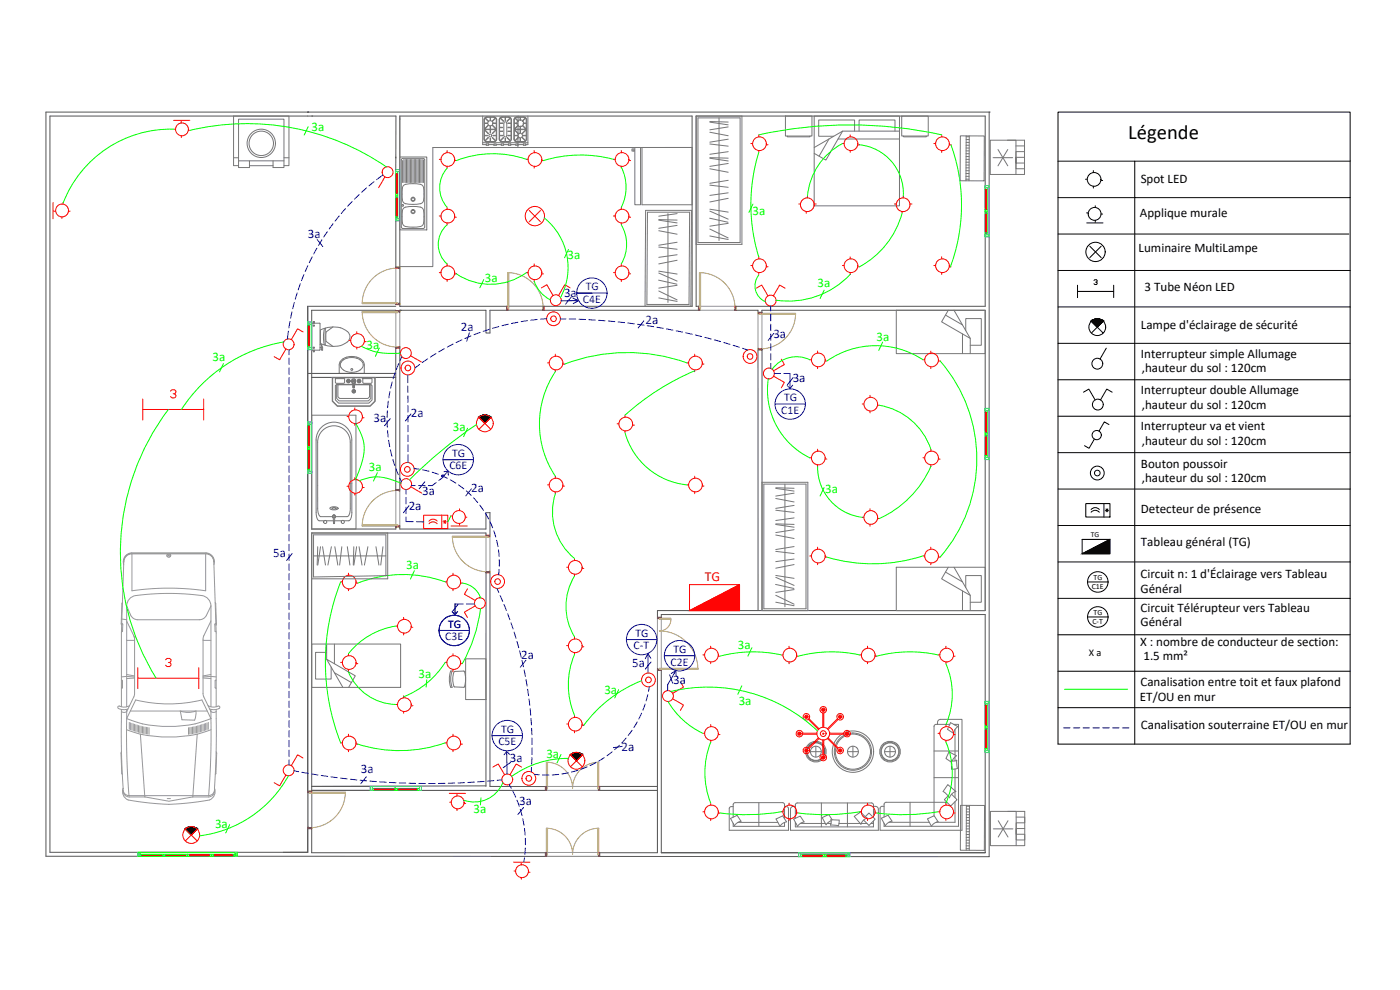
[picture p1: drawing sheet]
<svg xmlns="http://www.w3.org/2000/svg" width="420mm" height="297mm" viewBox="0 0 420 297" stroke-linecap="round" stroke-linejoin="round" font-family="sans-serif">
<defs><g id="words">
<text font-size="8.8" fill="#767676" x="296.7" y="51.2">*</text>
<text font-size="8.4" fill="#767676" x="297" y="252.2">*</text>
<text font-size="6.2" x="338.6" y="41.6">Légende</text>
<text font-size="4.1" fill="#f00" x="211.5" y="174.2">TG</text>
<g font-size="3.9" fill="#0f0">
<text x="93.5" y="39.3">3a</text>
<text x="225.9" y="64.4">3a</text>
<text x="170.3" y="77.7">3a</text>
<text x="145.5" y="84.7">3a</text>
<text x="245.3" y="86.1">3a</text>
<text x="110" y="104.7">3a</text>
<text x="263" y="102.2">3a</text>
<text x="63.8" y="108.2">3a</text>
<text x="135.9" y="129.4">3a</text>
<text x="110.7" y="141.2">3a</text>
<text x="247.6" y="147.8">3a</text>
<text x="121.9" y="170.9">3a</text>
<text x="221.4" y="194.8">3a</text>
<text x="125.6" y="203.6">3a</text>
<text x="181.4" y="208.3">3a</text>
<text x="221.7" y="211.4">3a</text>
<text x="164" y="227.3">3a</text>
<text x="142.1" y="243.8">3a</text>
<text x="64.5" y="248.3">3a</text>
</g>
<g font-size="3.9">
<text x="342.3" y="54.8">Spot LED</text>
<text x="342.1" y="65.2">Applique murale</text>
<text x="341.7" y="75.7">Luminaire MultiLampe</text>
<text x="343.5" y="87.5">3 Tube Néon LED</text>
<text x="342.4" y="98.6">Lampe d'éclairage de sécurité</text>
<text x="342.4" y="107.4">Interrupteur simple Allumage</text>
<text x="342.7" y="111.7">,hauteur du sol : 120cm</text>
<text x="342.4" y="118.3">Interrupteur double Allumage</text>
<text x="342.7" y="122.6">,hauteur du sol : 120cm</text>
<text x="342.4" y="129.1">Interrupteur va et vient</text>
<text x="342.7" y="133.4">,hauteur du sol : 120cm</text>
<text x="342.4" y="140.5">Bouton poussoir</text>
<text x="342.7" y="144.8">,hauteur du sol : 120cm</text>
<text x="342.4" y="153.8">Detecteur de présence</text>
<text x="342.4" y="163.7">Tableau général (TG)</text>
<text x="342.3" y="173.5">Circuit n: 1 d'Éclairage vers Tableau</text>
<text x="342.3" y="177.8">Général</text>
<text x="342.3" y="183.6">Circuit Télérupteur vers Tableau</text>
<text x="342.3" y="188">Général</text>
<text x="342.2" y="193.9">X : nombre de conducteur de section:</text>
<text x="343.2" y="198.1">1.5 mm²</text>
<text x="342.3" y="206">Canalisation entre toit et faux plafond</text>
<text x="342.1" y="210.4">ET/OU en mur</text>
<text x="342.4" y="218.8">Canalisation souterraine ET/OU en mur</text>
</g>
<g font-size="3.9" fill="#00f">
<text x="92.4" y="71.4">3a</text>
<text x="169.3" y="89.2">3a</text>
<text x="138.3" y="99.4">2a</text>
<text x="193.7" y="97.2">2a</text>
<text x="232.1" y="101.3">3a</text>
<text x="237.9" y="114.5">3a</text>
<text x="123.3" y="125.2">2a</text>
<text x="112.1" y="126.7">3a</text>
<text x="126.7" y="148.6">3a</text>
<text x="141.4" y="147.7">2a</text>
<text x="122.7" y="153.1">2a</text>
<text x="82" y="167.2">5a</text>
<text x="156.4" y="197.6">2a</text>
<text x="189.7" y="200.3">5a</text>
<text x="202" y="205.2">3a</text>
<text x="186.5" y="225.3">2a</text>
<text x="108.3" y="232">3a</text>
<text x="153" y="228.6">3a</text>
<text x="155.8" y="241.7">3a</text>
</g>
<g font-size="3.5" fill="#00f">
<text x="175.8" y="87.1">TG</text>
<text x="175" y="90.9">C4E</text>
<text x="234.5" y="124.2">C1E</text>
<text x="235.3" y="120.4">TG</text>
<text x="135.7" y="137.1">TG</text>
<text x="134.9" y="140.9">C6E</text>
<text x="133.6" y="192">C3E</text>
<text x="134.5" y="188.3">TG</text>
<text x="190.7" y="191.1">TG</text>
<text x="190.2" y="194.8">C-T</text>
<text x="202.1" y="195.9">TG</text>
<text x="201.3" y="199.7">C2E</text>
<text x="150.4" y="219.9">TG</text>
<text x="149.6" y="223.6">C5E</text>
</g>
<text font-size="3.1" x="326.8" y="196.9">X a</text>
<g font-size="2.4">
<text x="327.7" y="176.6">C1E</text>
<text x="328.2" y="174">TG</text>
<text x="328.2" y="184.6">TG</text>
<text x="327.8" y="187.1">C-T</text>
</g>
<text font-size="2.3" x="327.4" y="161.2">TG</text>
</g></defs>
<!-- layer: 0 -->
<g fill="none" stroke="#545454" stroke-width=".3">
<path d="M92.4 33.6h.1M92.4 33.6h204.5M92.6 33.6h-78.8v223.3l283.1 .1v-223.4M93.5 34.8h.1M120 34.8h87.7v57.1h-87.7zM296.9 33.6h.1M118.8 47.4v-12.6h-103.8v220.9h77.4v-163.8h26.4M118.8 47.1v3.8M118.8 66.2v13.9M118.8 93.8v-.7h-25.3v65.6h25.3v-.7M120 93.1v.5M120.4 93.1h-.4h25.8v6.8h1.2v-6.8h62.7"/>
<path d="M209.7 91.9h-.8v-57.1h86.8v57.1h-74.8M220.9 93.1h6.6v.6M228.7 93.7v-.6h67v90.1h-98.4v2M92.4 112h26.4M93.5 113.2h25.3M118.8 104.1v42.8M120 104v42.9M227.5 105v78.2M228.7 104.9v78.3M120 158v.7h25.8v-4.9h1.2v6.8M145.8 160.6v-.7h-52.3v96h70.8M145.9 171.8l-.1 64.2"/>
<path d="M147 171.9v64.1h16.7M198.5 185.2v-.8h97.2v71.5h-97.2v-54.7M197.3 201.2v54.7h-18M93.5 237.1h70.2M145.8 235.8l-52.3 .2h25.1v1.1M179.6 236h17.7M179.6 237.1h17.7M171.8 255.9h.1"/>
</g>
<!-- layer: base -->
<g fill="none" stroke="#767676" stroke-width=".3">
<path d="M93.6 97h2.3l.1 .1 .1 7.8-.2 .2-2.4-.2zM94 96.8l.4 .2M94.3 96.8v-.3h-.3v.5M96.2 99a7.1 7.1 0 0 1 8.5 1 2.14 2.14 0 0 1-1.2 3.1 8 8 0 0 1-7.3-.1zM97.4 98.5l-.3 2.1 .2 2.9M97.7 98.4l-.1 5.2M99.9 98.1l-2 1.5-.1 1.4 .1 1.4 2 1.5M94 105.1h.4v.1h-.4zM94 105.2v.4h.3v-.4M96 103.3h.5v1.8h.3v-.9l-.3-.6M96 104.3h.5"/>
<circle cx="94.2" cy="97.7" r=".2"/>
<circle cx="94.2" cy="104.3" r=".2"/>
</g>
<!-- layer: Unvisible -->
<g fill="none" stroke="#989898" stroke-width=".3">
<path d="M118.8 80.4v10.4M118.8 93.8v10.4M120 80.6v10.3M120 93.6v10.4M152.5 93.1h10.3M152.7 91.9h10.3M210.1 93.1h10.3M210.3 91.9h10.3M227.5 94.2v10.3M228.7 94.4v10.3M118.8 147.2v10.3M120 147.3v10.4"/>
<path d="M145.9 161.2v10.4M147 161.1v10.3M197.3 185.7v15M198.5 185.8v14.7M92.4 237.8v10.4M93.5 238v10.4M164.1 237.1h15.4M164.3 236h15M164.1 257h15.4M164.3 255.8h15"/>
</g>
<!-- layer: Doors -->
<g fill="none" stroke="#954a00" stroke-width=".3">
<path d="M118.8 93.2h1.2v.4l-1.2-.1zM118.8 91.1l1.2-.2v.5h-1.2zM118.8 80.1h1.2v.5l-1.2-.2zM152 91.9h.3l.2 1.2h-.5zM163 91.9h.3v1.2h-.5zM209.6 91.9h.3l.2 1.2h-.5zM220.6 91.9h.3v1.2h-.5zM227.5 93.7h1.2v.3l-1.2 .2zM118.8 104.2l1.2-.2v.4h-1.2zM227.5 104.5l1.2 .2v.3h-1.2zM118.8 157.8l1.2-.1v.4h-1.2zM118.8 146.9h1.2v.4l-1.2-.1z"/>
<path d="M145.9 160.6h1.1v.5l-1.1-.2zM145.9 171.6l1.1-.2v.5h-1.1zM197.3 185.2h1.2v.3l-1.2 .2zM197.3 200.7l1.2 .2v.3h-1.2zM92.4 237.4h1.1v.3l-1.1 .1zM163.7 236h.3l.1 1.1h-.4zM179.7 236h.3v1.1h-.5zM92.4 248.2l1.1 .2v.2h-1.1zM163.7 255.8h.3l.1 1.2h-.4zM179.7 255.8h.3v1.2h-.5z"/>
</g>
<g fill="none" stroke="#b8a15c" stroke-width=".3">
<path d="M108.7 93.5h10.7v.3h-10.7zM108.7 93.5a10.7 10.7 0 0 0 10.7 10.7M108.7 90.8h10.7v.3h-10.7zM119.4 80.4a10.7 10.7 0 0 0-10.7 10.7M152.3 81.8h.4v10.7h-.4zM152.3 81.8a10.7 10.7 0 0 1 10.7 10.7M209.9 81.8h.4v10.7h-.4zM209.9 81.8a10.7 10.7 0 0 1 10.7 10.7M228.1 94h10.7v.4h-10.7zM238.8 94a10.7 10.7 0 0 1-10.7 10.7M108.7 157.5h10.7v.3h-10.7zM119.4 147.2a10.7 10.7 0 0 0-10.7 10.6"/>
<path d="M135.8 160.9h10.7v.3h-10.7zM135.8 160.9a10.7 10.7 0 0 0 10.7 10.7M197.9 185.5h3.5v.3h-3.5zM201.4 185.8a3.5 3.5 0 0 1-3.5 3.5 11.6 11.6 0 0 1 11.6 11.6M197.9 200.5h11.6v.4h-11.6zM92.9 237.7h10.7v.3h-10.7zM103.6 237.7a10.7 10.7 0 0 1-10.7 10.7M164 228.7a7.9 7.9 0 0 1 7.8 7.9 7.9 7.9 0 0 1 7.9-7.9M164 228.7h.3v7.9h-.3zM179.3 228.7h.4v7.9h-.4zM164 248.5a7.9 7.9 0 0 1 7.8 7.9 7.9 7.9 0 0 1 7.9-7.9M164 248.5h.3v7.9h-.3z"/>
<path d="M179.3 248.5h.4v7.9h-.4z"/>
</g>
<!-- layer: A-Glaz -->
<g fill="none" stroke="#0d0" stroke-width=".3">
<path d="M118.8 50.9v15.3M118.8 52.1h.6M118.8 58h.6M118.8 59.2h.6M118.8 58.6h.6M119.4 51.5v14.2M295.7 55.7v15.3M295.7 56.9h.6M296.3 56.3v14.1M118.8 65.1h.6M295.7 62.8h.6M295.7 64h.6"/>
<path d="M295.7 63.4h.6M295.7 69.9h.6M92.4 96.6v7.7h.5v-7.1M92.4 97.8h.5M92.4 103.7h.5M92.4 126.6v15.4M92.4 127.8h.5M92.4 133.7h.5M92.4 134.9h.5M92.4 134.3h.5M92.9 127.2v14.2M295.7 122.5v15.4"/>
<path d="M295.7 123.7h.6M295.7 129.6h.6M295.7 130.8h.6M295.7 130.2h.6M295.7 136.7h.6M296.3 123.1v14.2M92.4 140.8h.5M295.7 210.4v15.4M295.7 211.6h.6M295.7 217.5h.6M295.7 218.7h.6M295.7 218.1h.6"/>
<path d="M296.3 211v14.2M111.1 237.1h15.4M111.7 236.6h14.2M112.3 236.6v.5M118.2 236.6v.5M118.8 236.6v.5M119.4 236.6v.5M125.3 236.6v.5M295.7 224.6h.6M41.4 255.7h29.8v1.2h-14.9v-.6v.6h-14.9zM42 256.3h28.6M42 255.7v1.2"/>
<path d="M42.6 256.3v.6M48.6 256.3v.6M49.2 256.3v.6M49.8 256.3v.6M55.7 256.3v.6M56.9 256.3v.6M62.8 256.3v.6M63.4 256.3v.6M64 256.3v.6M70 256.3v.6M70.6 255.7v1.2M239.7 257h15.3"/>
<path d="M240.3 256.5h14.2M240.9 256.5v.5M246.8 256.5v.5M247.4 256.5v.5M248 256.5v.5M253.9 256.5v.5"/>
</g>
<!-- layer: CUA -->
<g fill="none" stroke="#f00" stroke-width=".3">
<path d="M118.9 52.1v5.9M118.9 59.2v5.9M119.1 52.1v5.9M119.1 59.2v5.9M119.2 52.1v5.9M119.2 59.2v5.9M295.8 56.9v5.9M296 56.9v5.9M296.1 56.9v5.9M295.8 64v5.9M296 64v5.9M296.1 64v5.9"/>
<path d="M92.5 97.8v5.9M92.7 97.8v5.9M92.8 97.8v5.9M92.5 127.8v5.9M92.5 134.9v5.9M92.7 127.8v5.9M92.7 134.9v5.9M92.8 127.8v5.9M92.8 134.9v5.9M295.8 123.7v5.9M295.8 130.8v5.9M296 123.7v5.9"/>
<path d="M296 130.8v5.9M296.1 123.7v5.9M296.1 130.8v5.9M295.8 211.6v5.9M295.8 218.7v5.9M296 211.6v5.9M296 218.7v5.9M296.1 211.6v5.9M296.1 218.7v5.9M112.3 237h5.9M112.3 236.7h5.9M112.3 236.9h5.9"/>
<path d="M119.4 237h5.9M119.4 236.7h5.9M119.4 236.9h5.9M240.9 256.9h5.9M240.9 256.6h5.9M240.9 256.7h5.9M248 256.9h5.9M248 256.6h5.9M248 256.7h5.9"/>
</g>
<g fill="none" stroke="#00bfff" stroke-width=".3">
<path d="M118.8 50.9h1.2v15.3h-1.2M295.7 55.7h1.1v15.3h-1.1M118.8 65.7h1.2M295.7 70.4h1.1M92.4 96.6h1.1v7.7M92.4 104.9h1.1M92.4 104.3h1.1M92.4 126.6h1.1v15.4h-1.1M295.7 122.5h1.1v15.4h-1.1M295.7 137.3h1.1M92.4 141.4h1.1M295.7 210.4h1.1v15.4h-1.1"/>
<path d="M111.1 237.1v-1.1h15.4v1.1M125.9 236v1.1M295.7 225.2h1.1M239.7 257v-1.1h15.3v1.1M254.5 255.9v1.1"/>
</g>
<g fill="none" stroke="#0ff" stroke-width=".3">
<path d="M118.8 50.9h1.2v.6h-1.2zM118.8 51.5h1.2M295.7 55.7h1.1v.6h-1.1zM295.7 56.3h1.1M118.8 65.7h1.2v.5h-1.2zM118.8 65.7h1.2M295.7 70.4h1.1v.6h-1.1zM295.7 70.4h1.1M93.5 96.6h-1.1v.6h1.1h-1.1M92.4 104.3h1.1v.6h-1.1zM92.4 104.3h1.1M92.4 126.6h1.1v.6h-1.1z"/>
<path d="M92.4 127.2h1.1M295.7 122.5h1.1v.6h-1.1zM295.7 137.3h1.1v.6h-1.1zM295.7 123.1h1.1M295.7 137.3h1.1M92.4 141.4h1.1v.6h-1.1zM92.4 141.4h1.1M295.7 210.4h1.1v.6h-1.1zM295.7 211h1.1M111.1 236h.6v1.1h-.6zM111.7 236v1.1M125.9 236h.6v1.1h-.6z"/>
<path d="M125.9 236v1.1M295.7 225.2h1.1v.6h-1.1zM295.7 225.2h1.1M239.7 255.9h.6v1.1h-.6zM240.3 255.9v1.1M254.5 255.9h.5v1.1h-.5zM254.5 255.9v1.1"/>
</g>
<!-- layer: Fourniture -->
<g fill="none" stroke="#989898" stroke-width=".3">
<path d="M37.1 169.4a2.68 2.68 0 0 1 2.4-3.5h22.3a2.67 2.67 0 0 1 2.4 3.5M37.2 168.6a2.52 2.52 0 0 1 2.3-2.6h22.3a2.52 2.52 0 0 1 2.4 2.6M39.6 166.2v11.1a77.8 77.8 0 0 1 22.1 0v-11.1M50.4 167.1h.5M50.4 166.2l-.3 .5 .3 .4M50.7 166.2v.4l-.5 .3M50.7 166.6l.5 .3M50.7 166.2h.2M50.7 166.2h-.3M50.9 166.2l.3 .5-.3 .4M36.5 187.1l.3 .2v2.1l-.3 .1M36.6 185.7l1.4 .2"/>
<path d="M36.7 180.8l-.1 .4-.1 6.4M38 181.8l1.4 3.1 .7 .7 .8 .3 18.9 .1 .9-.2 1-.8 1.6-3.2M38 186.3l2.4 5.2v16.8l-2.4 5.2-.9 .2-.7-.2M38 192.1h2.4M38 181.8v30.3M38 181.8a3.4 3.4 0 0 1 4-3.3 72.3 72.3 0 0 1 19.2 .3 3.2 3.2 0 0 1 2.1 3M60.9 192.1h2.4M63.3 186.3l-2.3 5.2v16.8l2.3 5.2 1 .2 .6-.2M63.3 181.8v30.3M64.6 180.8l.2 6.8M64.8 187.1l-.3 .2v2.1l.4 .1M36.4 212.1v-22.2l.8-21.4 .2-1 1.1-1.1 1-.2h22.3a2.36 2.36 0 0 1 2.4 2.3l.7 21.4v22.2"/>
<path d="M36.4 204.1l.4 .2v2l-.4 .2M36.4 212.9v12l.6 11.6a2.76 2.76 0 0 0 2.8 3.8 56.3 56.3 0 0 0 23.1-.3 2.72 2.72 0 0 0 1.5-3.5M36.4 203.1l1.6-.1 2.4 .1M38 215.6l.1 11.6 .6 11.5M38 219l4.1 1.3M38 215.6a35.8 35.8 0 0 0 20.6 1.6M38 215.6l2.7-5.6a42.2 42.2 0 0 0 19.9 0l2.7 5.6M38 202.4l2.4 .4M38 212.8v2.8M38.8 216.7v2.1M38.9 211.7l-1.5 .5-1.7-.4-.4 .5a2.86 2.86 0 0 0 3.1 .4M39.1 213.3h23.1"/>
<path d="M39.2 216.9v2.1M39.6 217v2.1M40 217.2v2M40.4 217.3v2.1M40.4 203.4l-2.4 .2M40.8 217.4v2.1M41.2 217.5v2.1M41.6 217.7v2M42 217.8v2M42.4 217.9v2M42.8 218v2M43.2 218.1v2"/>
<path d="M43.5 218.1v2.1M43.9 218.2v2M44.3 218.3v2M44.7 218.3v2M54.1 213.4l2 .3 2.7-.4v1.4l-.4 1.4-3.8-.1zM56.6 218.3v2M57 218.3v2M57.4 218.2v2M57.8 218.1v2.1M58.2 218.1v2M58.6 218v2M59 217.9v2"/>
<path d="M59.4 217.8v2M59.7 217.7v2M60.1 217.5v2.1M60.5 217.4v2.1M60.9 217.3v2.1M60.9 203.4l2.4 .2M61.3 217.2v2M61.7 217v2.1M62.1 216.9v2.1M62.4 211.7l1.5 .5 1.7-.4 .4 .5a2.87 2.87 0 0 1-3.1 .4M62.5 216.7v2.1M63.3 215.6l-.1 11.6-.6 11.5"/>
<path d="M63.3 219l-4.1 1.3M63.3 215.6l-4.7 1.6M63.3 212.8v2.8M63.3 202.4l-2.4 .4M64.9 204.1l-.3 .2v2l.3 .2M64.9 203.1l-1.6-.1-2.4 .1M64.9 212.9v12l-.5 11.6M36.4 225.6l.3 6.7M42.1 220.3l1.3 18.8M42.1 220.3a43.1 43.1 0 0 0 17.1 0M50.2 239.6h1M59.2 220.3l-1.3 18.8"/>
<path d="M64.4 236.5a1.85 1.85 0 0 1-1.9 2.2h-23.7a1.84 1.84 0 0 1-1.8-2.2M64.4 237.1a1.85 1.85 0 0 1-1.9 2h-4.7l-7.1 1.3-7.1-1.3h-4.8a1.84 1.84 0 0 1-1.9-2M64.9 225.5l.1 .5-.2 6-.2 .4"/>
</g>
<!-- layer: A-Glaz -->
<path d="M42.6 256.7h6M42.6 256.6h6M42.6 256.5h6M49.8 256.7h5.9M49.8 256.6h5.9M49.8 256.5h5.9M56.9 256.7h5.9M56.9 256.6h5.9M56.9 256.5h5.9M64 256.7h6M64 256.6h6M64 256.5h6" fill="none" stroke="#f00" stroke-width=".3"/>
<path d="M41.4 255.7h.6v1.2h-.6zM70.6 256.9h.6M70.6 255.7h.6" fill="none" stroke="#0ff" stroke-width=".3"/>
<!-- layer: Fourniture -->
<g fill="none" stroke="#767676" stroke-width=".3">
<path d="M120 34.8v12.3M144.9 34.8v8.6h1M145.4 39l1.1 1.1-1-1.2h1.6l.1 .9v-.9h1.7l-1.2 1.1 1.2-1v1.6h-.9l.9 .1-.1 1.5-1.1-.9 1 1-1.5 .2v-.9l-.1 .9-1.5-.2 1-1-1 .9-.2-1.5 .9-.1h-.9zM145.5 35.3l.6-.2h2.1a.88 .88 0 0 1 .9 .9v5.7a.89 .89 0 0 1-.9 .9h-2.1a.89 .89 0 0 1-.9-.9v-5.7zM145.6 35.4l1 .9-1-.8-.2 1.4 .9 .1h-.9v1.7l1.2-1-1.1 1.1h1.6l.1-.9v.9h1.7l-1.1-1.2 1.1 1.1v-1.7h-.9l.9-.1-.1-1.4-1.1 .8 1-.9M145.6 35.4l1.5-.2v.9l.1-.9 1.5 .2M149.9 39.3h.9l-.9 .2M150.2 35.4l.9 .9-1-.8-.2 1.4 .9 .1h-.9v1.2l.9 .1h-.9v2.3l.9 .1h-.9v1l.2 .5 1-.9-.9 1 .5 .2M150.7 35.1h1.9a.89 .89 0 0 1 .9 .9v5.7a.89 .89 0 0 1-.9 .9h-1.9M150.7 35.2h.9v.9l.1-.9 1.4 .2M150.7 35.1a.9 .9 0 0 0-.9 .9v5.7a.89 .89 0 0 0 .9 .9M150.7 35.2l-.5 .2"/>
<path d="M151.3 36.8l.1-.2a.45 .45 0 0 1 .7 .4v3.7l-.5 .4-.4-.4zM153.1 35.4l-.9 .9 1-.8 .2 1.4h-.9l.9 .1v1.2h-.9l.9 .1v2.3h-.9l.9 .1-.2 1.5-1-.9 .9 1M153.4 39.3h-.9l.9 .2M154.4 39l1.1 1.1-1.1-1.2h1.7l.1 .9v-.9h1.6l-1.1 1.1 1.2-1v1.6h-.9l.9 .1-.2 1.5-1-.9 1 1-1.5 .2v-.9l-.1 .9-1.5-.2 1-1-1.1 .9-.1-1.5 .8-.1h-.8zM154.5 35.3l.6-.2h2.1a.88 .88 0 0 1 .8 .9l.1 5.7a.89 .89 0 0 1-.9 .9h-2.1a.89 .89 0 0 1-.9-.9v-5.7zM154.6 35.4l1 .9-1.1-.8-.1 1.4 .8 .1h-.8v1.7l1.2-1-1.2 1.1h1.7v-.9l.1 .9h1.6l-1-1.2 1.1 1.1v-1.7h-.9l.9-.1-.2-1.4-1 .8 1-.9M154.6 35.4l1.5-.2v.9l.1-.9 1.5 .2M155.1 37l.3 .7M155.4 36.3l-.3 .6M155.5 37.7l.6 .3M155.5 34.8l-.1 9.5M156.1 36l-.6 .2"/>
<path d="M156.2 36l.6 .2M156.8 37.7l-.6 .3M156.9 36.3l.3 .6M157.2 37l-.3 .7M158.4 34.8v8.6h-.6M208.9 34.8h13.8v38.5h-13.8zM209.5 35.4h12.6v37.4h-12.6zM213 36.6l5.5 .9M213 39.7l5.5 1M213 36.5l5.5 .1M215.8 35.4v36.8M218.5 38.1l-5.5 .9"/>
<path d="M235.7 34.8h8v6h-8zM244.3 34.8h25.6v27h-25.6zM252.9 39.3l-5 8.7-3.6-2M256.5 39.3v-3.3h-10.8v4.9h4.5M257.8 39.3v-3.3h10.8v3.3M269.9 39.3h-17l-8.6 5M270.6 34.8h8v6h-8zM70.1 47.3h1.5M71.6 49.7h-1.5v-14.9h16.6v14.9h-1.5M71.6 48.3h3.3v2h-3.3v-14.5h13.6v14.5h-3.3v-2M74.9 48.3h10.3M74.9 49.7h7"/>
<path d="M85.2 47.3h1.5M120 47.1h8.1v21.9h-8.1zM120.5 47.8l.4-.3h6.1l.4 .3 .1 20.3-.3 .4-6.3 .1-.4-.3zM120.8 48.2v6.6M121.1 55.7a7.6 7.6 0 0 1 5.7 0l.3 .6 .1 1.9a3.4 3.4 0 0 1-.7 2.8l-2.1 .3a6.2 6.2 0 0 1-3.3-.5l-.3-.7-.1-1.9 .1-1.9zM121.2 47.8v7M121.6 47.8v7M122 47.8v7M122.4 47.8v7M122.8 47.8v7M123.2 47.8v7M123.6 47.8v7"/>
<path d="M124 47.8v7M124.3 47.8v7M124.7 47.8v7M125.1 47.8v7M125.5 47.8v7M125.9 47.8v7M126.3 47.8v7M126.7 47.8v7M127.1 48v6.8M144.9 42.8h13.5M145.9 43.2h.7v.4h-.7zM146.6 43.4h1.6"/>
<path d="M148.2 43.2h.7v.4h-.7zM148.9 43.4h1.5M150.4 43.2h.7v.4h-.7zM151.1 43.4h1.5M152.6 43.2h.7v.4h-.7zM153.1 42.3l-1.4 .2-.1-.9v.9h-.9M153.3 43.4h1.5M154.8 43.2h.7v.4h-.7zM155.5 43.4h1.6M157.1 43.2h.7v.4h-.7zM189.7 44.7h.6v.6h-.6zM190.5 44.3h1.7v17.1h-1.7z"/>
<path d="M192.7 44.3v17.1h15v-17.1h-77.8v35.7h-9.9M213 43.2l5.5 .7M213 50.6l5.5 1.1M213 55.5l5.5 .7M213 47.3l5.5 .2M213 47.5l5.5 .8M218.5 57.9l-5.5 .7M218.5 59.5l-5.5 1.1M218.5 54.1l-5.5 .9M218.5 49l-5.5 .9M218.5 45.5l-5.5 .8M218.5 41.8l-5.5 .9"/>
<path d="M236.3 40.8v.3h6.8v-.3M248.8 41.7l-3 5.2M251.5 41.7h18.4M271.2 40.8v.3h6.8v-.3M288.2 40.8h7.2l-.1 13.5-7.2-.1zM289.9 53.8h.9M289.9 52.9h.9M289.9 52.1h.9M289.9 51.2h.9M289.9 50.4h.9M289.9 49.5h.9M289.9 48.7h.9"/>
<path d="M289.9 47.8h1M289.9 47h1M289.9 46.1h1M289.9 45.3h1M289.9 44.4h1M289.9 43.6h1M290 42.7h.9M290 41.9h.9M290 41h.9M290 40.8l-.1 13.4M290.9 40.8l-.1 13.4M121.1 62.5a7.6 7.6 0 0 1 5.7 0l.3 .7 .1 1.9a3.4 3.4 0 0 1-.7 2.7l-2.1 .4a6.2 6.2 0 0 1-3.3-.6l-.3-.7-.1-1.8 .1-1.9z"/>
<path d="M193.8 63.1h13.7l-.2 28.8h-13.7zM194.3 63.7h12.7l-.2 27.7h-12.7zM197.7 69.2l5.5 1.1M197.7 74.1l5.5 .7M197.7 65.9l5.5 .1M197.7 66.1l5.5 .8M200.5 64.1v26.6M203.2 76.4l-5.5 .8M203.2 78.1l-5.5 1.1M203.2 72.7l-5.5 .9M203.2 67.6l-5.5 .9M203.2 64.1l-5.5 .8"/>
<path d="M213 65.5l5.5 1.2M213 68.7l5.5 2.7M213 70.8l5.5 1.1M213 63.3l5.5 2.5M213 62.8l5.5 .8M218.5 67l-5.5 .9M197.7 84.1l5.4 1.2M197.7 87.3l5.5 2.7M197.7 89.4l5.5 1M197.7 81.9l5.5 2.4M197.7 81.4l5.5 .8M203.2 85.6l-5.5 .8"/>
<path d="M269 93.1h26.7v13h-26.7zM283.8 94.5l5.1 3M284.6 93.1l-2 3.5 8.6 4.9M286.3 93.1l4.9 8.4v4.6M289.8 99.2v-3.6h4.7v8h-3.3M99.7 113.2h12.9v7.2l-1.5 1.5h-9.9l-1.5-1.5zM99.8 113.4h12.7v6.9l-1.5 1.5h-9.7l-1.5-1.5zM100.6 113.6h2.8v1.2l-.2 .2h-2.3l-.3-.2zM101.2 115.4h4.7h-4.5v3.6l.5 .6h8.5l.5-.6v-3.6h-4.5h4.7l.2 .2v4l-.8 .7h-8.7l-.8-.7zM102.4 108.1a4.6 4.6 0 0 1 6.8 .8l.1 3.1h-7.5v-2.8zM102.7 108.3a4.3 4.3 0 0 1 6.2 .7 2.6 2.6 0 0 1-3 2.7 3.2 3.2 0 0 1-3.8-2.2zM105.7 114.8a.66 .66 0 0 1 0-1 .66 .66 0 0 1 .9 0 .66 .66 0 0 1 0 1"/>
<path d="M105.7 114.7a.58 .58 0 0 1 0-.8 .58 .58 0 0 1 .9 0 .58 .58 0 0 1 0 .8M105.8 117.3h.3v-.3v.3h-.3M105.8 117.5h.3v.3M105.8 114.1h.6l.2 .9-.2 1.4h-.5l-.2-1.4zM105.9 115.3h-4.9l-.3 .4v4.3l.9 1h9.1l1-1v-4.3l-.4-.4h-4.9M105.9 114.2h.5l.1 .8-.2 1.3h-.3l-.3-1.3zM106 114.3h.3l.2 .6-.3 1.3h-.2l-.2-1.3zM106.1 116.2l-.1-1.8h.3l.1 .5-.2 1.3M106.1 117.4h.1M106.2 117v.3h.3M106.2 117.8v-.3h.3h-.2v.3M106.3 117v.3h.2"/>
<path d="M108.9 113.6h2.7v1.2l-.2 .2h-2.3l-.2-.2zM288.9 100.2v5.9M93.5 124.6h13.3v34.1h-13.3zM93.5 159.9h22.9v13.8h-22.9zM94.9 153.8l.1 1.2 .6 1.2 1.7 .1M94.9 153.8v-21.8a5.4 5.4 0 0 1 5.3-5.3 5.4 5.4 0 0 1 5.4 5.3v22.4l-.3 1.1-.4 .7-1.7 .1M97.9 156.3h2.2M99.1 152.3l1.6-.2 .8 .4a1.88 1.88 0 0 1-2.5 0zM99.7 152.4h1.1a.58 .58 0 0 1-.6 .4 .58 .58 0 0 1-.5-.4zM99.8 155h-3.5l-.5-.3-.3-.9-.2-21.2a4.9 4.9 0 0 1 4.9-4.8 4.9 4.9 0 0 1 4.9 4.8l-.1 21.2-.3 .9-.5 .3h-3.5M100 154.6l-.2 .4 .2 .4M100 154.7l-.1 .3 .1 .3"/>
<path d="M100 154.5l.5 .1-.1 2.5h-.3zM100.4 156.3h2.2M100.5 154.7l.1 .3-.2 .3M100.5 154.6l.2 .4-.3 .4M228.7 144.7h13.7v38.5h-13.7zM229.2 145.3h12.7v37.4h-12.7zM232.8 153.1l5.5 .6M232.8 157.2l5.5 .1M232.8 157.4l5.5 .8M232.8 146.5l5.5 .8M232.8 149.6l5.5 1M232.8 146.3l5.5 .2"/>
<path d="M235.6 145.3v36.7M238.3 158.9l-5.5 .9M238.3 155.4l-5.5 .8M238.3 148l-5.5 .8M238.3 151.6l-5.5 .9M94.1 166.8h21.7M95.4 164l-.2 5.5M96.2 164l-.8 5.5M96.8 164l.9 5.5M99.5 164l-1.1 5.5M100.5 164l.9 5.5M102.6 164l-.7 5.5"/>
<path d="M104.2 164l.8 5.5M106.2 164l-.2 5.5M107 164l-.8 5.5M107.8 164l.8 5.5M110.4 164l-1 5.5M112.8 164l.9 5.5M114.9 164l-.6 5.5M115.8 160.5h-21.7v12.6l21.7-.4v-12.2M232.8 175.4l5.5 1.2M232.8 178.6l5.5 2.7M232.8 173.2l5.5 2.4M232.8 172.7l5.5 .8"/>
<path d="M232.8 160.5l5.5 1.1M232.8 165.4l5.5 .7M238.3 176.9l-5.5 .8M238.3 167.7l-5.5 .8M238.3 169.4l-5.5 1.1M238.3 164l-5.5 .9M269 170.2h26.7v13h-26.7zM283.8 171.6l5.1 3M284.6 170.2l-2 3.5 8.6 4.9M286.3 170.2l4.9 8.4v4.6M288.9 177.3v5.9M289.8 176.3v-3.6h4.7v8h-3.3"/>
<path d="M93.5 193.2h26.7v13h-26.7zM98 193.2v4.6l4.9 8.4M98 197.8l8.6 5-2 3.4M98 195.7h-3.3v8h4.7v-3.5M100.4 193.2v6M139.7 197.7h6.2v12.2h-6.2zM232.8 180.7l5.5 1M100.4 201.8l5.1 3M135.3 201.3l-.4 2.8 .4 2.1h.4l-.4-2.8 .4-2.1M135.3 201.3h.4M136.3 201.5l2.9-.2a5.5 5.5 0 0 1 0 4.9l-2.8-.1a5.4 5.4 0 0 1-.1-4.6zM281.4 217.3a1.11 1.11 0 0 1 .9-1.5h6.4v33.3h-24.6v-6.6l.4-.5 .8-.1"/>
<path d="M285 217.3h-4.1l-.4 .2-.2 .4v26.9M285.3 216.8l2.2 1.2-1 1.1-.4 .9-1.8-1.2zM286.2 217.3h1.5v30.6h-22.4v-.9M286.6 217.3v.2M286.6 218.9v7.6M243.2 225.5h3.3M244.8 223.9v3.3M254.3 225.5h3.3M256 223.9v3.3M265.5 225.5h3.2M267.1 223.9v3.3M280.3 225.3h7.4"/>
<path d="M280.3 233.3h7.4M283 237.5l2 1.9 .7-1.2 1.2-.7-2.5-2.1-1.4 2.1M285.5 228.3l.8 .1 .8-.3 .2 2.5-1.7 .2zM285.6 238.3l1.6 1.6-1.9 1.9-1.9-1.9 1.1-1.1M285.8 228.3l.6-1 .6-.5-2.2-1.2-.9 2 1.6 1M286.6 227.1v1.2M286.6 230.7v8.6M219.2 245.6l2-1 1.2 1.8-.9 .3-1.1 1zM220 245.2v-3.8l.4-.5 14.5-.1 .4 .2 .1 .4v4.3M220 242l-.8 .1-.3 .5v6.5h17.7v-6.5l-.3-.5-.9-.1M221.5 246.8h12M227.7 240.8v7.1"/>
<path d="M232.9 245.7l2-.9 1.2 1.8-1.4 .6-.6 .7zM235.4 246.8v1.1h-15.4v-.8M238.2 245.8l2-.9 1.1 1.7-1.3 .6-.7 .7zM238.7 241.9a1.08 1.08 0 0 0-1.5 .9v6.3h26.4v-6.3a.87 .87 0 0 0-.9-.9h-.6M238.7 247.1h.2M240.2 247.1h7.5M246.5 240.9v7.2M248.2 247.1h1.2M249.7 246l-1-1.6-1.9 .9 1.1 2.2 .5-.6 1-.6M251.8 247.1h8.4M251.8 246.1l-.2 1.7-2.4-.2 .3-.8-.1-.8 2.4 .1M254.3 240.9v7.2"/>
<path d="M256.4 245l2-1.4 1.8 1.8-1.1 .8-.7 1.1zM259.7 245l1.1-1.1 1.8 1.9-1.8 1.9-1.6-1.6M261.4 247.1h.7M262.1 245.3v-3.8l-.1-.4-.4-.2h-22.3l-.4 .2-.2 .4v4M262.1 246.3v1.8h-23.4v-1.4M264.5 245.5l2-.9 1.2 1.8-1.3 .6-.7 .7zM266.8 246.7h12.1M273.1 240.7v7.2M278.3 245.7l2-.9 1.2 1.8-1.3 .6-.7 .7zM284.2 240.7l-18.5 .1-.4 .5v3.8M286.6 240.6v6.1h-5.7M288.3 241.6l7.2 .1-.1 13.4h-7.2z"/>
<path d="M290 254.6h.9M290 253.8h.9M290 252.9h.9M290 252.1h.9M290 251.2h.9M290 250.4h.9M290 249.5h.9M290 248.7h.9M290 247.8h.9M290 247h.9M290 246.1h.9M290 245.3h.9"/>
<path d="M290 244.4l.9 .1M290 243.6h.9M290 242.7l.9 .1M290 241.9h.9M290 241.6v13.5M291 241.7l-.1 13.4"/>
<circle cx="147.2" cy="37" r=".76"/>
<circle cx="78.4" cy="43" r="4.3"/>
<circle cx="78.4" cy="43" r="3.7"/>
<circle cx="124" cy="59.8" r=".62"/>
<circle cx="124" cy="59.8" r=".45"/>
<circle cx="147.2" cy="40.7" r=".45"/>
<circle cx="156.1" cy="40.7" r=".67"/>
<circle cx="120.9" cy="61.6" r=".26"/>
<circle cx="124" cy="63.5" r=".62"/>
<circle cx="124" cy="63.5" r=".45"/>
<circle cx="104.6" cy="114.3" r=".52"/>
<circle cx="104.6" cy="114.3" r=".41"/>
<circle cx="104.6" cy="114.3" r=".31"/>
<circle cx="104.6" cy="114.3" r=".22"/>
<circle cx="105.6" cy="110.9" r=".28"/>
<circle cx="106.2" cy="117.4" r=".53"/>
<circle cx="106.2" cy="117.4" r=".45"/>
<circle cx="106.2" cy="117.4" r=".4"/>
<circle cx="107.8" cy="114.3" r=".52"/>
<circle cx="107.8" cy="114.3" r=".41"/>
<circle cx="107.8" cy="114.3" r=".31"/>
<circle cx="107.8" cy="114.3" r=".22"/>
<circle cx="97.6" cy="156.6" r=".47"/>
<circle cx="102.9" cy="156.6" r=".47"/>
<circle cx="244.8" cy="225.5" r="2.8"/>
<circle cx="244.8" cy="225.5" r="3.1"/>
<circle cx="244.8" cy="225.5" r="2.64"/>
<circle cx="244.8" cy="225.5" r="1.64"/>
<circle cx="256" cy="225.5" r="6.2"/>
<circle cx="256" cy="225.5" r="5.6"/>
<circle cx="256" cy="225.5" r="5.3"/>
<circle cx="256" cy="225.5" r="1.64"/>
<circle cx="267.1" cy="225.5" r="3.1"/>
<circle cx="267.1" cy="225.5" r="2.64"/>
<circle cx="267.1" cy="225.5" r="1.64"/>
<circle cx="267.1" cy="225.5" r="2.8"/>
</g>
<!-- layer: E-Lighting -->
<g fill="none" stroke="#f00" stroke-width=".3">
<path d="M52.1 36.1h4.9M52.2 38.8h.5M54.4 36.3v.6M56.5 39.1h.5M54.4 40.7v.5M115.5 53.1l-1.9 3.2M131.8 47.8h.5M134.2 45.2v.6M134.2 49.9v.6M136.5 48.2h.5M158 47.8h.5M160.3 45.2v.6"/>
<path d="M160.3 49.9v.6M162.6 48.2h.5M184.1 47.8h.5M186.5 45.2v.6M186.5 49.9v.6M188.7 48.2h.6M225.4 43.1h.5M227.7 40.5v.6M227.7 45.2v.5M230 43.4h.5M242.3 58.9v.5M252.8 43.1h.5"/>
<path d="M255.2 40.5v.6M255.2 45.2v.5M257.4 43.4h.5M271.1 58.9v.5M280.3 43.1h.5M282.6 40.5v.6M282.6 45.2v.5M284.9 43.4h.5M15.9 60.8v4.9M16.1 63.4h.6M18.6 65.1v.5M18.9 60.7v.5"/>
<path d="M20.5 63.4h.6M131.8 64.8h.5M134.2 62.2v.6M134.2 66.9v.5M134.2 79.2v.6M136.5 65.2h.5M158.8 63.1l3.4 3.4M160.3 79.2v.6M162.2 63.1l-3.4 3.4M184.1 64.8h.5M186.5 62.2v.6M186.5 66.9v.5"/>
<path d="M186.5 79.2v.6M188.7 65.2h.6M225.4 79.7h.5M227.7 77.1v.6M239.7 61.2h.5M242 63.5v.5M244.3 61.2h.6M252.8 79.7h.5M255.2 77.1v.6M268.4 61.2h.6M270.7 63.5v.5M273.1 61.2h.6"/>
<path d="M280.3 79.7h.5M282.6 77.1v.6M90.9 99.6l-1.6-1-1.9 3.3M107.1 99.5v.6M131.8 81.8h.5M134.2 83.9v.5M136.5 82.2h.5M158 81.8h.5M160.3 83.9v.5M162.5 86.4l1.6-1 1.9 3.3M162.6 82.2h.5M171.1 86.4l-1.6-1-1.9 3.3"/>
<path d="M184.1 81.8h.5M186.5 83.9v.5M188.7 82.2h.6M227 86.5l1.6-1 1.9 3.3M227.7 81.8v.5M230 80h.5M235.6 86.5l-1.6-1-1.9 3.3M255.2 81.8v.5M257.4 80h.5M282.6 81.8v.5M284.9 80h.5M42.8 119.7v6.3"/>
<path d="M51.2 117.3l.4-.4h.8l.4 .4v.5l-.4 .4h-.4M52.4 118.2l.4 .4v.4l-.4 .4h-.8l-.4-.4M61.1 119.7v6.3M85.8 104.7l-1.9 3.3-1.6-1M104.7 102.1h.6M107.1 104.2v.6M109.4 102.5h.5M123.2 106.7l3.3 1.9M164.3 108.9h.5M166.7 106.3v.6M166.7 111v.5M168.9 109.2h.5"/>
<path d="M206.1 108.9h.6M208.5 106.3v.6M208.5 111v.5M210.8 109.2h.5M232.2 112.9l3.2 1.8-.9 1.7M234.5 107.8l.9 1.6-3.2 1.8M243 107.9h.5M245.4 105.3v.7M245.4 110v.6M247.6 108.3h.6M261.1 118.6v.6M277 107.9h.5"/>
<path d="M279.4 105.3v.7M279.4 110v.6M281.6 108.3h.5M42.8 122.9h18.3M104.1 125h.6M106.5 122.4v.6M106.5 127.1v.5M108.8 125.4h.5M143.7 125.2l3.6 3.6M147.3 125.2l-3.6 3.6M185.2 127.2h.5M187.6 124.6v.6"/>
<path d="M187.6 129.3v.5M189.9 127.6h.5M243 137.4h.5M245.4 134.8v.6M245.4 139.5v.5M247.6 137.7h.6M258.8 121.2h.5M261.1 123.3v.6M263.4 121.6h.5M277 137.4h.5M279.4 134.8v.6M279.4 139.5v.5"/>
<path d="M281.6 137.7h.5M104.1 145.9h.6M106.5 143.3v.6M106.5 148v.5M108.8 146.3h.5M123.3 146.1l3.2 1.8M127.1 154.6h7.3v4h-7.3zM128.7 157.2a1.61 1.61 0 0 1 2.5 0M128.7 156.3a1.61 1.61 0 0 1 2.5 0M132.6 154.6v4M133 156.6h1M133.2 156.1l.5 .9"/>
<path d="M133.7 156.1l-.5 .9M135.3 154.8h.5M135.4 157.8h4.8M137.9 152.7v.5M137.9 157v.6M139.6 155.2h.5M164.3 145.5h.5M166.7 142.9v.6M166.7 147.6v.5M168.9 145.9h.5M206.1 145.5h.6M208.5 142.9v.6"/>
<path d="M208.5 147.6v.5M210.8 145.9h.5M258.8 155.2h.5M261.1 152.6v.6M261.1 157.3v.6M263.4 155.6h.5M102.2 174.6h.5M104.6 172v.6M104.6 176.7v.5M106.9 175h.5M133.6 174.6h.5M136 172v.6"/>
<path d="M136 176.7v.5M138.2 175h.5M140.3 176.7l-.9 1.6 3.2 1.9M170.1 170.2h.5M172.4 167.6v.6M172.4 172.3v.5M174.7 170.6h.5M206.9 175.4h15v7.8h-15zM221.9 175.4l-15 7.8M243 166.8h.5M245.4 164.2v.6M245.4 168.9v.5"/>
<path d="M247.6 167.2h.6M277 166.8h.5M279.4 164.2v.6M279.4 168.9v.5M281.6 167.2h.5M49.7 198l.4-.4h.8l.4 .4v.4l-.4 .4h-.4M50.9 198.8l.4 .4v.4l-.4 .4h-.8l-.4-.4M102.2 198.7h.5M104.6 196.1v.6M106.9 199.1h.5M118.8 187.8h.5M121.1 185.2v.7"/>
<path d="M121.1 189.9v.6M123.4 188.2h.5M133.6 198.7h.5M136 196.1v.6M138.2 199.1h.5M142.6 181.8l-3.2 1.9 .9 1.6M170.1 193.7h.5M172.4 191.1v.6M172.4 195.8v.6M174.7 194.1h.5M210.9 196.5h.6M213.3 193.9v.6"/>
<path d="M213.3 198.6v.6M215.6 196.9h.5M234.5 196.5h.5M236.8 193.9v.6M236.8 198.6v.6M239.1 196.9h.5M258 196.5h.5M260.3 193.9v.6M260.3 198.6v.6M262.6 196.9h.5M281.5 196.5h.5M283.9 193.9v.6"/>
<path d="M283.9 198.6v.6M286.2 196.9h.5M41.4 203.5h18.3M41.4 200.3v6.3M59.7 200.3v6.3M104.6 200.8v.6M118.8 211.4h.5M121.1 208.8v.6M121.1 213.5v.5M123.4 211.7h.5M136 200.8v.6M170.1 217.2h.5"/>
<path d="M172.4 214.6v.6M172.4 219.3v.6M174.7 217.6h.5M201.9 209.7l3.2 1.8-.9 1.7M204.2 204.5l.9 1.7-3.2 1.8M213.3 217.4v.6M240.9 220h4.3M242.6 215.8l3 3.1M242.8 215.6l3 3.1M246.9 213.9v4.3M247.2 213.9v4.3M249 220h4.3"/>
<path d="M251.3 215.6l-3 3.1M251.6 215.8l-3.1 3.1M283.9 217.4v.6M85.8 232.5l-1.9 3.3-1.6-.9M90.9 227.4l-1.6-.9-1.9 3.2M102.2 222.9h.5M104.6 220.3v.6M104.6 225v.5M106.9 223.3h.5M133.6 222.9h.5M134.8 238h4.9M136 220.3v.6"/>
<path d="M136 225v.5M137.1 238.3v.5M138.2 223.3h.5M147.9 230.2l1.6-1 1.9 3.3M156.5 230.2l-1.6-1-1.9 3.3M171.2 226.5l3.6 3.6M174.8 226.5l-3.6 3.6M210.9 220h.6M213.3 222.1v.6M215.6 220.4h.5M240.9 220.3h4.3M245.6 221.4l-3 3"/>
<path d="M245.8 221.6l-3 3M246.9 222v4.3M247.2 222v4.3M248.3 221.6l3 3M248.5 221.4l3.1 3M249 220.3h4.3M281.5 220h.6M283.9 222.1v.6M286.2 220.4h.5M55.6 248.8l3.6 3.5M59.2 248.8l-3.6 3.5M134.9 240.7h.5"/>
<path d="M137.1 242.7v.5M139.3 241.1h.5M154.1 258.7h4.9M156.4 258.9v.6M210.9 243.6h.6M213.3 241v.6M213.3 245.7v.5M215.6 243.9h.5M234.5 243.6h.5M236.8 241v.6M236.8 245.7v.5M239.1 243.9h.5"/>
<path d="M258 243.6h.5M260.3 241v.6M260.3 245.7v.5M262.6 243.9h.5M281.5 243.6h.5M283.9 241v.6M283.9 245.7v.5M286.2 243.9h.5M154.2 261.3h.5M156.4 263.3v.5M158.6 261.7h.5"/>
<circle cx="54.6" cy="38.8" r="1.93"/>
<circle cx="116.3" cy="51.7" r="1.63"/>
<circle cx="134.4" cy="47.9" r="2.06"/>
<circle cx="160.5" cy="47.9" r="2.06"/>
<circle cx="186.7" cy="47.9" r="2.06"/>
<circle cx="227.9" cy="43.1" r="2.06"/>
<circle cx="255.4" cy="43.1" r="2.06"/>
<circle cx="282.8" cy="43.1" r="2.06"/>
<circle cx="18.6" cy="63.1" r="1.93"/>
<circle cx="134.4" cy="64.8" r="2.06"/>
<circle cx="160.5" cy="64.8" r="2.9"/>
<circle cx="186.7" cy="64.8" r="2.06"/>
<circle cx="227.9" cy="79.7" r="2.06"/>
<circle cx="242.3" cy="61.4" r="2.06"/>
<circle cx="255.4" cy="79.7" r="2.06"/>
<circle cx="271" cy="61.4" r="2.06"/>
<circle cx="282.8" cy="79.7" r="2.06"/>
<circle cx="134.4" cy="81.8" r="2.06"/>
<circle cx="160.5" cy="81.8" r="2.06"/>
<circle cx="166.1" cy="95.6" r=".84"/>
<circle cx="166.1" cy="95.6" r="2.07"/>
<circle cx="166.8" cy="90.1" r="1.63"/>
<circle cx="186.7" cy="81.8" r="2.06"/>
<circle cx="231.3" cy="90.2" r="1.63"/>
<circle cx="86.6" cy="103.3" r="1.63"/>
<circle cx="107.3" cy="102.2" r="2.06"/>
<circle cx="121.8" cy="105.9" r="1.63"/>
<circle cx="122.4" cy="110.4" r=".84"/>
<circle cx="122.4" cy="110.4" r="2.07"/>
<circle cx="166.9" cy="108.9" r="2.06"/>
<circle cx="208.7" cy="108.9" r="2.06"/>
<circle cx="225.1" cy="107" r=".84"/>
<circle cx="225.1" cy="107" r="2.07"/>
<circle cx="230.8" cy="112.1" r="1.63"/>
<circle cx="245.6" cy="108" r="2.06"/>
<circle cx="279.6" cy="108" r="2.06"/>
<circle cx="106.7" cy="125" r="2.06"/>
<circle cx="145.5" cy="127" r="2.52"/>
<circle cx="187.8" cy="127.2" r="2.06"/>
<circle cx="245.6" cy="137.4" r="2.06"/>
<circle cx="261.3" cy="121.3" r="2.06"/>
<circle cx="279.6" cy="137.4" r="2.06"/>
<circle cx="106.7" cy="145.9" r="2.06"/>
<circle cx="121.9" cy="145.2" r="1.63"/>
<circle cx="122.2" cy="140.8" r=".84"/>
<circle cx="122.2" cy="140.8" r="2.07"/>
<circle cx="137.7" cy="155.1" r="1.93"/>
<circle cx="166.9" cy="145.5" r="2.06"/>
<circle cx="208.7" cy="145.5" r="2.06"/>
<circle cx="261.3" cy="155.3" r="2.06"/>
<circle cx="104.8" cy="174.6" r="2.06"/>
<circle cx="136.2" cy="174.6" r="2.06"/>
<circle cx="149.3" cy="174.5" r=".84"/>
<circle cx="149.3" cy="174.5" r="2.07"/>
<circle cx="172.6" cy="170.2" r="2.06"/>
<circle cx="245.6" cy="166.8" r="2.06"/>
<circle cx="279.6" cy="166.8" r="2.06"/>
<circle cx="104.8" cy="198.8" r="2.06"/>
<circle cx="121.4" cy="187.9" r="2.06"/>
<circle cx="136.2" cy="198.8" r="2.06"/>
<circle cx="144" cy="181" r="1.63"/>
<circle cx="172.6" cy="193.8" r="2.06"/>
<circle cx="213.5" cy="196.6" r="2.06"/>
<circle cx="237" cy="196.6" r="2.06"/>
<circle cx="260.6" cy="196.6" r="2.06"/>
<circle cx="284.1" cy="196.6" r="2.06"/>
<circle cx="121.4" cy="211.4" r="2.06"/>
<circle cx="172.6" cy="217.3" r="2.06"/>
<circle cx="194.6" cy="204" r=".84"/>
<circle cx="194.6" cy="204" r="2.07"/>
<circle cx="200.5" cy="208.8" r="1.63"/>
<circle cx="242" cy="215.1" r=".98"/>
<circle cx="242" cy="215.1" r=".5"/>
<circle cx="242" cy="215.1" r=".3"/>
<circle cx="242" cy="215.1" r=".1"/>
<circle cx="247.1" cy="213" r=".98"/>
<circle cx="247.1" cy="213" r=".5"/>
<circle cx="247.1" cy="213" r=".3"/>
<circle cx="247.1" cy="213" r=".1"/>
<circle cx="252.1" cy="215.1" r=".98"/>
<circle cx="252.1" cy="215.1" r=".5"/>
<circle cx="252.1" cy="215.1" r=".3"/>
<circle cx="252.1" cy="215.1" r=".1"/>
<circle cx="86.6" cy="231.1" r="1.63"/>
<circle cx="104.8" cy="222.9" r="2.06"/>
<circle cx="136.2" cy="222.9" r="2.06"/>
<circle cx="152.2" cy="233.9" r="1.63"/>
<circle cx="158.7" cy="233.5" r=".84"/>
<circle cx="158.7" cy="233.5" r="2.07"/>
<circle cx="173" cy="228.3" r="2.52"/>
<circle cx="213.5" cy="220.1" r="2.06"/>
<circle cx="239.9" cy="220.1" r=".98"/>
<circle cx="239.9" cy="220.1" r=".5"/>
<circle cx="239.9" cy="220.1" r=".3"/>
<circle cx="239.9" cy="220.1" r=".1"/>
<circle cx="242" cy="225.2" r=".98"/>
<circle cx="242" cy="225.2" r=".5"/>
<circle cx="242" cy="225.2" r=".3"/>
<circle cx="242" cy="225.2" r=".1"/>
<circle cx="247.1" cy="220.1" r="1.92"/>
<circle cx="247.1" cy="227.3" r=".98"/>
<circle cx="247.1" cy="220.1" r=".86"/>
<circle cx="247.1" cy="227.3" r=".5"/>
<circle cx="247.1" cy="227.3" r=".3"/>
<circle cx="247.1" cy="227.3" r=".1"/>
<circle cx="247.1" cy="220.1" r=".18"/>
<circle cx="252.1" cy="225.2" r=".98"/>
<circle cx="252.1" cy="225.2" r=".5"/>
<circle cx="252.1" cy="225.2" r=".3"/>
<circle cx="252.1" cy="225.2" r=".1"/>
<circle cx="254.2" cy="220.1" r=".98"/>
<circle cx="254.2" cy="220.1" r=".5"/>
<circle cx="254.2" cy="220.1" r=".3"/>
<circle cx="254.2" cy="220.1" r=".1"/>
<circle cx="284.1" cy="220.1" r="2.06"/>
<circle cx="57.4" cy="250.5" r="2.52"/>
<circle cx="137.4" cy="240.7" r="1.93"/>
<circle cx="213.5" cy="243.6" r="2.06"/>
<circle cx="237" cy="243.6" r="2.06"/>
<circle cx="260.6" cy="243.6" r="2.06"/>
<circle cx="284.1" cy="243.6" r="2.06"/>
<circle cx="156.7" cy="261.4" r="1.93"/>
</g>
<g fill="#f00" stroke="#f00" stroke-width=".3">
<path d="M206.9 183.2l15-7.8v7.8z"/>
<path d="M145.3 124.5h.4z"/>
<path d="M144.1 125h2.9l.3 .2z"/>
<path d="M172.8 225.8h.4z"/>
<path d="M171.5 226.2h2.9l.4 .3z"/>
<path d="M57.2 248h.4z"/>
<path d="M55.9 248.5h2.9l.4 .3z"/>
<path d="M145.3 124.5l.9 .1zM144.9 124.6h1.3z"/>
<path d="M144.9 124.6l1.7 .1zM144.4 124.7l.5-.1 1.7 .1z"/>
<path d="M144.4 124.7l2.6 .3-.4-.3zM144.1 125l.3-.3 2.6 .3z"/>
<path d="M143.7 125.2h3.6l-3.2-.2zM143.7 125.2h3.6l-1.8 1.8z"/>
<path d="M172.8 225.8h.8zM172.3 225.8h1.3z"/>
<path d="M172.3 225.8l1.8 .2zM171.9 226h2.2z"/>
<path d="M171.9 226l2.5 .2-.3-.2zM171.5 226.2l.4-.2 2.5 .2z"/>
<path d="M171.2 226.5h3.6l-3.3-.3zM171.2 226.5h3.6l-1.8 1.8z"/>
<path d="M57.2 248l.8 .1zM56.7 248.1h1.3z"/>
<path d="M56.7 248.1l1.8 .2zM56.3 248.3h2.2z"/>
<path d="M56.3 248.3l2.5 .2-.3-.2zM55.9 248.5l.4-.2 2.5 .2z"/>
<path d="M55.6 248.8h3.6l-3.3-.3zM55.6 248.8h3.6l-1.8 1.7z"/>
</g>
<!-- layer: E-Wire -->
<g fill="none" stroke="#0f0" stroke-width=".3">
<path d="M52.2 38.8a34.6 34.6 0 0 0-33.3 22.2M57 39.1a73.9 73.9 0 0 1 59 11M92.5 38l-1.2 2.5M134.2 50.5a8.8 8.8 0 0 0 0 11.7M158 47.8a30.5 30.5 0 0 0-21 .4M184.1 47.8a38.2 38.2 0 0 0-21 .4M186.5 50.2a13.4 13.4 0 0 1 0 12M227.7 40.5a128.2 128.2 0 0 1 54.9 0M227.7 45.7a53.2 53.2 0 0 0 0 31.4M252.8 43.1a19.9 19.9 0 0 0-10.5 15.8M258 43.4a14.6 14.6 0 0 1 13.1 15.5M285.4 43.4a53.2 53.2 0 0 1-.2 36.6"/>
<path d="M134.2 67.4a7.8 7.8 0 0 0 0 11.8M163.4 65.4a19.1 19.1 0 0 1 4.8 23.9M170.6 74.8l-1.2 2.6M186.5 67.5a11.6 11.6 0 0 1 0 11.7M226 61.2l-1.2 2.5M270.7 64a26.1 26.1 0 0 1-12.7 16M145.2 83.9l-1.2 2.5M158 81.8a18.3 18.3 0 0 1-21 .4M160.3 84.4a9.8 9.8 0 0 0 4.9 5.6M227.7 82.5a5.2 5.2 0 0 0 2 8M247.3 87.1l-1.2 2.5M255.2 82.3a25.4 25.4 0 0 1-22.3 7.8"/>
<path d="M67.1 109.1l-1.2 2.5M85.2 102.6a45.9 45.9 0 0 0-30.7 20.3M108.4 103.9a18.5 18.5 0 0 0 10.2 2.1h1.6M113.8 104.4l-1.2 2.5M166.7 111.5a28.1 28.1 0 0 0 0 31.4M206.1 108.9a53.1 53.1 0 0 0-36.7 .3M208.5 111.3a75 75 0 0 0-20.9 13.3M230.6 113.7a22.7 22.7 0 0 0 12.4 23.7M243 107.9a9 9 0 0 0-11.3 2.9M264.9 102.6l-1.2 2.5M277 107.9a25.8 25.8 0 0 0-28.8 .4M282.1 108.3a44.8 44.8 0 0 1 0 58.9"/>
<path d="M50.5 122.9a71.4 71.4 0 0 0-3.6 80.6M106.8 127.1l.5 1a12.8 12.8 0 0 1 .7 12.5l-1.3 3.3M140.3 128.5l-1.2 2.5M143 127.4a133.4 133.4 0 0 0-20.1 16.6M187.6 129.8a21.5 21.5 0 0 0 18.5 15.7M263.9 121.6a19.8 19.8 0 0 1 15.5 13.2M279.4 140a30.8 30.8 0 0 1-15.5 15.6M107.8 144.2a13.5 13.5 0 0 1 11.7 .4l.8 .4M113.3 141.8l-1.2 2.5M135.3 154.8l-.9 1.8M166.7 148.1a18 18 0 0 0 5.7 19.5M245.4 140a15.2 15.2 0 0 0 13.4 15.2"/>
<path d="M247.3 146.3l-1.2 2.5M102.2 174.6a65.9 65.9 0 0 0 0 48.3M124.4 171.2l-1.2 2.5M133.6 174.6a37.3 37.3 0 0 0-26.2 .4M138.7 175a6.6 6.6 0 0 1 5.5 4.4M172.4 172.8a17.6 17.6 0 0 0 0 18.3M277 166.8a48.6 48.6 0 0 1-28.8 .4M118.8 187.8a22.5 22.5 0 0 0-14.2 8.3M133.6 198.7a26.1 26.1 0 0 1-12.5 10.4M144.2 182.6a44.9 44.9 0 0 1-5.5 16.5M172.4 196.4a23.3 23.3 0 0 0 0 18.2M225.7 194.3l-1.2 2.5"/>
<path d="M234.5 196.5a38.9 38.9 0 0 0-18.4 .4M258 196.5a38.9 38.9 0 0 0-18.4 .4M281.5 196.5a38.9 38.9 0 0 0-18.4 .4M283.9 199.2a22.9 22.9 0 0 1 0 18.2M104.5 201.6a15.9 15.9 0 0 0 14.3 9.8M128.1 204l-.2 2.2M185.7 206.9l-1.2 2.5M192.6 204.2a39.9 39.9 0 0 0-17.4 13.4M200.5 210.5a23.9 23.9 0 0 0 10.4 9.5M201.3 207.5a47.7 47.7 0 0 1 44 11.8M222.6 205.8l-1.2 2.5M319.5 206.8h18.9"/>
<path d="M86.6 232.8a35.5 35.5 0 0 1-26.7 18M133.6 222.9a41.3 41.3 0 0 1-26.2 .4M144.4 239.3l-.2 2.2M150.9 234.8a9.2 9.2 0 0 1-11.7 5.3M168.4 226.4l-1.2 2.5M170.6 227.5a28.6 28.6 0 0 0-17 5.5M213.3 222.7a24.8 24.8 0 0 0 0 18.2M283.9 222.7a22.9 22.9 0 0 1 0 18.2M68.9 247.4l-1.2 2.5M234.5 243.6a62.7 62.7 0 0 1-18.4 .3M258 243.6a62.7 62.7 0 0 1-18.4 .3M281.5 243.6a62.7 62.7 0 0 1-18.4 .3"/>
</g>
<!-- layer: E-Canalisation -->
<g fill="none" stroke="#00f" stroke-width=".3">
<path d="M107.8 58.4l-1.4 1.3M110 56.4l-1.5 1.3M112.3 54.5l-1.6 1.3M114.9 52.5l-1.9 1.4M92.4 79.7l-.8 1.8M93.7 77.1l-.9 1.7M95.1 74.5l-.9 1.7M95.2 71.9l1.7 2.1M96.6 72l-1 1.6M98.2 69.5l-1.1 1.6M100 67.1l-1.2 1.6M101.8 64.8l-1.2 1.5"/>
<path d="M103.7 62.6l-1.3 1.5M105.7 60.4l-1.3 1.5M86.5 99.4l-.2 2.3M87 96.5l-.3 1.9M87.6 93.6l-.4 1.9M88.3 90.7l-.5 1.9M89.2 87.9l-.6 1.9M90.1 85.1l-.6 1.9M91.2 82.4l-.7 1.8M140.9 99.8l-.8 2.6M144.1 99.7l-1.8 .7M146.9 98.8l-1.9 .6"/>
<path d="M149.7 98l-1.9 .5M152.5 97.3l-1.9 .4M155.4 96.7l-1.9 .4M158.3 96.2l-1.9 .3M161.3 95.8l-2 .3M164 95.6l-1.8 .2M168.2 95.7h1.6M170.8 95.7l2 .1M171.4 89.2l-1.7 2.1M171.9 89.4l1.8 .8-1.7 .9M173.8 95.8l1.9 .1M176.7 95.9l2 .1"/>
<path d="M179.6 96.1l2 .1M182.6 96.3l1.9 .2M185.5 96.6l1.9 .2M188.4 96.9l2 .3M191.3 97.3l2 .3M193.2 96.3l-1.7 2.1M194.2 97.7l2 .3M197.1 98.2l2 .3M200 98.7l2 .4M202.9 99.3l2 .4M205.8 99.9l1.9 .4M231.3 91.8v1.5"/>
<path d="M231.3 94.3v2M231.3 97.3v1.9M86.8 104.9v1.5M86.8 107.4v2M86.8 110.4v1.9M86.8 113.3v2M86.8 116.2v2M86.8 119.2v1.9M117 117.5l-.3 1.9M117.7 114.6l-.5 1.9M118.6 111.8l-.6 1.9M119.7 109.1l-.8 1.8"/>
<path d="M120.6 107l-.5 1.2M122.4 112.5v2.3M122.4 115.8v2M122.4 118.8v1.9M125.9 109.3l-1.4 1.1M128.4 107.7l-1.7 1.1M130.8 106.1l-1.6 1M133.4 104.6l-1.7 1M136 103.2l-1.8 .9M138.6 102l-1.7 .8M141.3 100.8l-1.8 .8M208.7 100.5l1.9 .5"/>
<path d="M211.5 101.2l1.9 .5M214.4 102l1.9 .5M217.2 102.8l1.9 .5M220 103.6l1.9 .6M222.8 104.5l1.6 .5M231.3 100.2v2M231.3 103.1v2M231.3 106.1v1.9M231.3 109v1.5M232.2 100l-1.7 2.1M232.4 112.1h1.8M235.2 112.1h1.9"/>
<path d="M237.9 115.6l-.8 1-.9-.9M238 113.3l-1.7 2.1M86.8 122.1v2M86.8 125.1v1.9M86.8 128v2M86.8 130.9v2M86.8 133.9v1.9M86.8 136.8v2M86.8 139.8v1.9M116.2 126.2v2M116.3 123.3l-.1 2M116.3 129.2l.2 1.9"/>
<path d="M116.5 120.4l-.2 1.9M116.6 132.1l.4 1.9M117.1 125.6l-1.7 2.1M117.2 135l.4 1.9M117.9 137.8l.6 1.9M122.4 121.7v2M122.4 124.7v1.9M122.4 127.6v2M122.4 130.5v2M122.4 133.5v1.9M122.5 136.4v2.4M123.3 124.2l-1.7 2.1"/>
<path d="M86.8 142.7v2M86.8 145.6v2M86.8 148.6v1.9M86.8 151.5v2M86.8 154.5v1.9M86.8 157.4v2M118.8 140.6l.7 1.8M119.9 143.3l.6 1.2M121.8 155.1v1.4h2.2M121.8 146.9v1.3M121.8 149.2v2M121.8 152.2v1.9"/>
<path d="M122.8 151.7l-1.7 2.1M123.5 145.7h1.1M124.3 140.6l1.6 .2M125 156.5l2.1 .1M125.6 145.7h2M126.9 141l1.9 .4M127.5 144.5l-1.7 2.1M129.7 141.7l1.9 .6M130.9 144.8l-1.2 .9h-1.2M132.5 142.7l1.8 .8M133 143.2l-1.3 1M133.3 141.5l1.2-.2v1.3"/>
<path d="M135.1 144l1.7 1M137.6 145.5l1.6 1.2M139.9 147.3l1.5 1.3M141.5 146.7l-1.7 2.1M142.1 149.3l1.3 1.5M144 151.6l1.1 1.6M145.7 154l.9 1.7M147.1 156.6l.7 1.8M148.2 159.3l.6 1.8M86.8 160.4v1.9M86.8 163.3v2M86.8 166.2v2"/>
<path d="M86.8 169.2v1.9M86.8 172.1v2M86.8 175.1v1.9M86.8 178v2M87.7 166.1l-1.7 2.1M149 162.1l.4 1.9M149.1 176.6l.6 1.2M149.6 165l.2 1.9M149.8 170.8l-.2 1.6M149.8 167.9v2M150.1 178.7l.8 1.8M86.8 180.9v2"/>
<path d="M86.8 183.9v1.9M86.8 186.8v2M86.8 189.8v1.9M86.8 192.7v2M86.8 195.7v1.9M86.8 198.6v2M137.4 183.5l-.8 .9-.9-.8M137.5 181.4l-1.7 2.1M139 181.2h-2.4M142.4 181.2h-2.4M151.3 181.4l.7 1.8M152.3 184.1l.7 1.8"/>
<path d="M153.3 186.9l.7 1.8M154.3 189.7l.6 1.8M155.1 192.5l.6 1.9M155.9 195.3l.5 1.9M156.7 198.2l.4 1.9M157.8 198.1l-1.7 2.1M195.3 197.5l-.9-1.4-.7 1.5M195.4 198.6l-1.7 2.1M86.8 201.5v2M86.8 204.5v1.9M86.8 207.4v2M86.8 210.4v1.9"/>
<path d="M86.8 213.3v2M86.8 216.2v2M86.8 219.2v1.9M157.3 201l.4 1.9M157.9 203.9l.3 1.9M158.3 206.8l.3 2M158.8 209.7l.2 2M159.1 212.6l.2 2M159.4 215.6l.1 1.9M159.5 218.5l.1 2M189.7 219.1l-1.2 1.6M191.2 216.6l-1 1.7"/>
<path d="M192.6 214l-.9 1.8M193.6 211.2l-.7 1.9M194.4 208.4l-.5 1.9M194.9 206.1l-.3 1.4M200.4 205.4v1.8M200.9 202.4l1 2.6M201.4 202.1l1.5-.9v1.7M319.1 218.4h2M322.1 218.4h2M325.1 218.4h1.9M328 218.4h2M330.9 218.4h2"/>
<path d="M333.9 218.4h1.9M336.8 218.4h2M86.8 222.1v2M86.8 225.1v1.9M86.8 228v1.5M88.2 231.3l1.4 .2M90.6 231.7l1.9 .4M93.5 232.2l1.9 .3M96.4 232.7l1.9 .3M99.3 233.1l2 .2M102.2 233.5l2 .2M105.2 233.8l1.9 .2"/>
<path d="M108.1 234.1l1.9 .2M110 233.1l-1.7 2.1M111 234.4l2 .1M113.9 234.6l2 .1M116.9 234.8l1.9 .1M119.8 234.9l2 .1M122.8 235h1.9M125.7 235.1h2M130.6 235.1h-2M133.5 235l-1.9 .1M136.5 234.9l-2 .1M139.4 234.8l-1.9 .1"/>
<path d="M142.4 234.7l-2 .1M145.3 234.5l-2 .1M148.2 234.2l-1.9 .2M150.6 234l-1.4 .1M152.8 235.4l.7 1.1M152.9 226.4l-.8-.9-.8 1M153.3 228.7l-2.3 1.6M153.9 237.4l.9 1.8M159.5 230.3l-.1 1.3M159.6 227.3v2M159.7 221.4v2M159.7 224.4v2"/>
<path d="M160.4 232.3l1.4 .2M162.8 232.5h1.9M167.7 232.3l-2 .2M170.6 231.9l-2 .3M173.4 231.1l-1.9 .5M176.2 230.1l-1.8 .7M178.8 228.8l-1.7 .9M181.4 227.3l-1.7 1.1M183.7 225.6l-1.5 1.2M185.9 223.6l-1.4 1.3M186.8 223.9l-2.7 .4M187.9 221.4l-1.3 1.5"/>
<path d="M155.1 240.1l.7 1.8M156.1 242.8l.6 1.9M156.9 245.7l.4 1.9M157.1 242.3l-1.7 2.1M157.4 248.6l.2 1.9M157.4 257.4l-.2 1.3M157.7 254.5l-.2 1.9M157.7 251.5v2"/>
</g>
<!-- layer: E-text -->
<g fill="none" stroke="#00f" stroke-width=".3">
<path d="M173.7 90.2l-5.3 .1M177.6 87.9h-4.5h9.1M237.1 112.1v4.5M137.5 137.9h-4.5h9.1M232.6 121.2h9.1M134.5 141.3l-1.2 1.4a.37 .37 0 0 0-.5-.2 .37 .37 0 0 0-.2 .4 .37 .37 0 0 0 .4 .3M131.8 189.2h9.1M136.6 181.2v3.2M188 191.9h9.1M194.4 196.1l.1 5.8M199.4 196.7h9.1M202.9 201.2l-2.5 4.2"/>
<path d="M152.1 225.5l.1 6.7M152.2 220.7h-4.5h9.1"/>
<circle cx="177.6" cy="87.9" r="4.6"/>
<circle cx="137.5" cy="137.9" r="4.6"/>
<circle cx="237.1" cy="121.2" r="4.6"/>
<circle cx="136.3" cy="189.2" r="4.6"/>
<circle cx="192.6" cy="191.9" r="4.6"/>
<circle cx="203.9" cy="196.7" r="4.6"/>
<circle cx="152.2" cy="220.7" r="4.6"/>
</g>
<!-- layer: SYMBOLES -->
<g fill="#000" stroke="#000" stroke-width=".3">
<path d="M327.9 96.1h2.9l.3 .3zM144.1 125h2.9l.3 .2zM171.5 226.2h2.9l.4 .3zM55.9 248.5h2.9l.4 .3z"/>
<path d="M327.5 96.4h3.6l-3.2-.3zM327.5 96.4h3.6l-1.8 1.8z"/>
<path d="M329.1 95.6l.9 .1zM328.7 95.7h1.3z"/>
<path d="M328.7 95.7l1.7 .2zM328.2 95.9l.5-.2 1.7 .2z"/>
<path d="M328.2 95.9l2.6 .2-.4-.2zM327.9 96.1l.3-.2 2.6 .2z"/>
<path d="M143.7 125.2h3.6l-3.2-.2zM143.7 125.2h3.6l-1.8 1.8z"/>
<path d="M145.3 124.5l.9 .1zM144.9 124.6h1.3z"/>
<path d="M144.9 124.6l1.7 .1zM144.4 124.7l.5-.1 1.7 .1z"/>
<path d="M144.4 124.7l2.6 .3-.4-.3zM144.1 125l.3-.3 2.6 .3z"/>
<path d="M171.2 226.5h3.6l-3.3-.3zM171.2 226.5h3.6l-1.8 1.8z"/>
<path d="M172.8 225.8h.8zM172.3 225.8h1.3z"/>
<path d="M172.3 225.8l1.8 .2zM171.9 226h2.2z"/>
<path d="M171.9 226l2.5 .2-.3-.2zM171.5 226.2l.4-.2 2.5 .2z"/>
<path d="M55.6 248.8h3.6l-3.3-.3zM55.6 248.8h3.6l-1.8 1.7z"/>
<path d="M57.2 248l.8 .1zM56.7 248.1h1.3z"/>
<path d="M56.7 248.1l1.8 .2zM56.3 248.3h2.2z"/>
<path d="M56.3 248.3l2.5 .2-.3-.2zM55.9 248.5l.4-.2 2.5 .2z"/>
</g>
<path d="M329.1 95.6l-.9 .3-.7 .5 1.8 1.8 1.8-1.8-.7-.5-.9-.3M145.3 124.5l-.9 .2-.7 .5 1.8 1.8 1.8-1.8-.7-.5-.9-.2M172.8 225.8l-.9 .2-.7 .5 1.8 1.8 1.8-1.8-.7-.5-.9-.2M57.2 248l-.9 .3-.7 .5 1.8 1.7 1.8-1.7-.7-.5-.9-.3" fill="none" stroke="#000" stroke-width=".3"/>
<!-- layer: 07 -->
<g fill="none" stroke="#000" stroke-width=".3">
<path d="M317.5 33.6h87.7v189.7h-87.7zM317.5 48.4h87.7M317.5 59.3h87.7M325.8 53.8h.5M328.1 51.2v.6M328.1 55.9v.5M330.4 54.2h.5M340.6 48.4v174.9M317.5 70.2h87.3M326.1 63.9h.5M326.1 66.9h4.9M327.1 73.9l3.4 3.4"/>
<path d="M328.7 61.7v.6M328.7 66.1v.6M330.4 64.2h.5M330.5 73.9l-3.4 3.4M317.5 81.2h87.7M317.5 92.1h87.7M323.4 87.4h10.8M323.4 85.6v3.7M327.5 96.4l3.6 3.5M328.3 84.2l.3-.3h.4l.3 .3-.3 .4h-.2M329 84.6l.3 .3-.3 .5h-.4l-.3-.3M331.1 96.4l-3.6 3.5"/>
<path d="M334.2 85.6v3.7M317.5 103h87.7M317.5 113.9h87.7M325.2 117.7l1.6-1 1.9 3.3M332 104.5l-1.9 3.2M333.8 117.7l-1.6-1-1.9 3.3M317.5 124.9h87.7M317.5 135.8h87.7M328.4 131.7l-1.6 2.8-1.3-.8M332.8 127.4l-1.4-.8-1.6 2.7M317.5 146.7h87.7M317.5 157.7h87.7"/>
<path d="M325.9 151.1h7.2v4h-7.2zM327.5 153.7a1.61 1.61 0 0 1 2.4 0M327.5 152.9a1.61 1.61 0 0 1 2.4 0M331.3 151.1v4M331.7 153.1h1M332 152.7l.5 .9M332.5 152.7l-.5 .9M317.5 168.6h87.7M317.5 179.5h87.7M324.8 161.8h8.3v4.3h-8.3zM326.4 174.6h6.1M333.1 161.8l-8.3 4.3"/>
<path d="M317.5 190.5h87.7M326.4 185.1h6.1M317.5 212.3h87.7M317.5 201.4h87.7"/>
<circle cx="328.4" cy="53.8" r="2.06"/>
<circle cx="328.5" cy="64.2" r="1.93"/>
<circle cx="328.8" cy="75.6" r="2.9"/>
<circle cx="329.3" cy="98.2" r="2.52"/>
<circle cx="329.3" cy="109.1" r="1.63"/>
<circle cx="329.1" cy="130.5" r="1.38"/>
<circle cx="329.5" cy="121.4" r="1.63"/>
<circle cx="329.3" cy="141.9" r=".84"/>
<circle cx="329.3" cy="141.9" r="2.07"/>
<circle cx="329.5" cy="174.6" r="3.1"/>
<circle cx="329.5" cy="185.1" r="3.1"/>
</g>
<g fill="#000" stroke="#000" stroke-width=".3">
<path d="M327.9 96.1h2.9l.3 .3zM329.1 95.6h.4zM324.8 166.1l8.3-4.3v4.3z"/>
<path d="M327.5 96.4h3.6l-3.2-.3zM327.5 96.4h3.6l-1.8 1.8z"/>
<path d="M329.1 95.6l.9 .1zM328.7 95.7h1.3z"/>
<path d="M328.7 95.7l1.7 .2zM328.2 95.9l.5-.2 1.7 .2z"/>
<path d="M328.2 95.9l2.6 .2-.4-.2zM327.9 96.1l.3-.2 2.6 .2z"/>
</g>
<use href="#words"/>
</svg>
